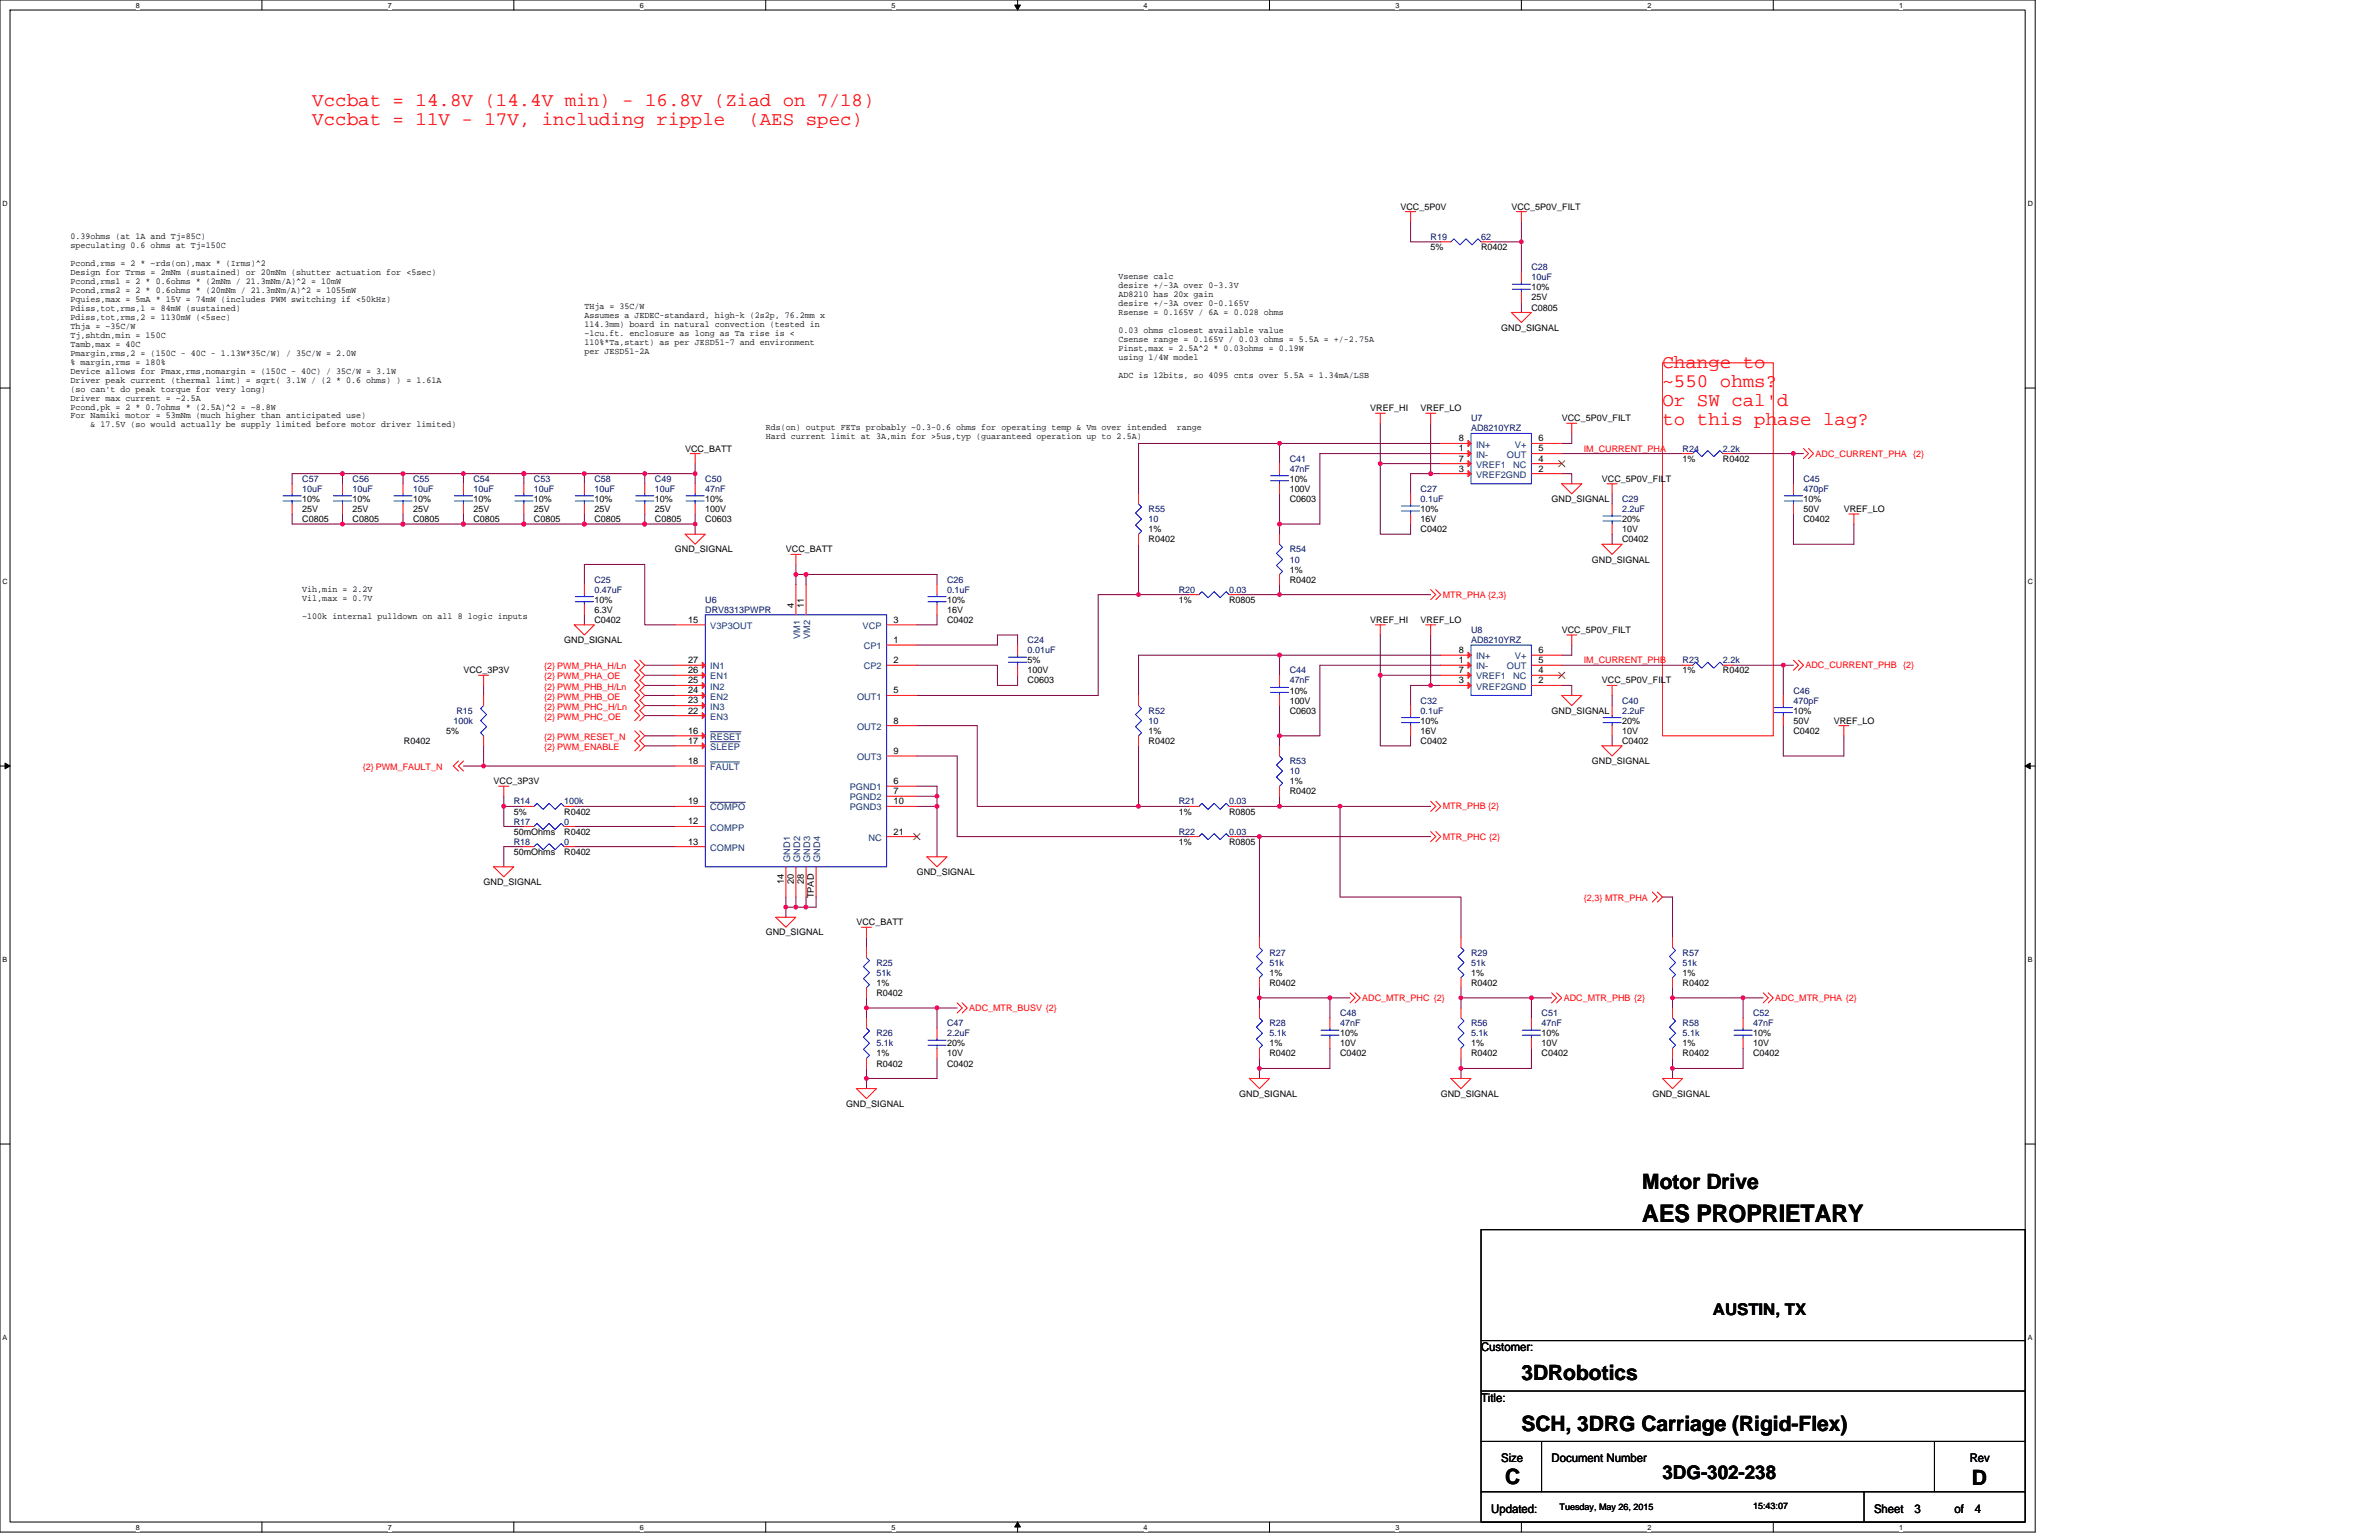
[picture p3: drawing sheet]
<svg xmlns="http://www.w3.org/2000/svg" width="432mm" height="279mm" viewBox="0 0 432 279" stroke-linecap="round" stroke-linejoin="round" font-family="sans-serif">
<defs><g id="words">
<text font-size="4.4" x="298.1" y="221.7">AES PROPRIETARY</text>
<g font-size="3.8">
<text x="298.1" y="215.7">Motor Drive</text>
<text x="276.1" y="250.4">3DRobotics</text>
<text x="276.1" y="259.6">SCH, 3DRG Carriage (Rigid-Flex)</text>
<text x="273.2" y="269.3">C</text>
<text x="357.9" y="269.4">D</text>
</g>
<g font-size="3.5" fill="#f00">
<text x="56.7" y="19.2">Vccbat = 14.8V (14.4V min) - 16.8V (Ziad on 7/18)</text>
<text x="56.7" y="22.7">Vccbat = 11V - 17V, including ripple</text>
<text x="135.8" y="22.7">(AES spec)</text>
<text x="301.8" y="66.8">Change to</text>
<text x="301.8" y="70.3">~550 ohms?</text>
<text x="301.8" y="73.7">Or SW cal'd</text>
<text x="301.8" y="77.2">to this phase lag?</text>
</g>
<text font-size="3.5" x="301.8" y="268.4">3DG-302-238</text>
<text font-size="2.9" x="310.9" y="238.6">AUSTIN, TX</text>
<g font-size="2.2">
<text x="268.8" y="245.2">Customer:</text>
<text x="268.8" y="254.3">Title:</text>
<text x="272.5" y="265.3">Size</text>
<text x="281.6" y="265.3">Document Number</text>
<text x="357.5" y="265.3">Rev</text>
<text x="270.7" y="274.4">Updated:</text>
<text x="340.1" y="274.4">Sheet</text>
<text x="347.5" y="274.4">3</text>
<text x="354.8" y="274.4">of</text>
<text x="358.4" y="274.4">4</text>
</g>
<g font-size="1.7">
<text x="264.8" y="81.9">1</text>
<text x="264.8" y="83.7">7</text>
<text x="264.8" y="80.1">8</text>
<text x="279.2" y="83.7">4</text>
<text x="279.2" y="81.9">5</text>
<text x="279.2" y="80.1">6</text>
<text x="264.8" y="85.6">3</text>
<text x="279.2" y="85.6">2</text>
<text x="124.9" y="113">15</text>
<text x="144.1" y="110.3" transform="rotate(-90 144.1 110.3)">4</text>
<text x="145.9" y="110.3" transform="rotate(-90 145.9 110.3)">11</text>
<text x="162.2" y="113">3</text>
<text x="162.2" y="116.6">1</text>
<text x="264.8" y="118.5">8</text>
<text x="279.2" y="118.5">6</text>
<text x="124.9" y="122.1">26</text>
<text x="124.9" y="125.8">24</text>
<text x="124.9" y="120.3">27</text>
<text x="124.9" y="124">25</text>
<text x="162.2" y="120.3">2</text>
<text x="162.2" y="125.8">5</text>
<text x="264.8" y="120.3">1</text>
<text x="264.8" y="124">3</text>
<text x="264.8" y="122.1">7</text>
<text x="279.2" y="122.1">4</text>
<text x="279.2" y="120.3">5</text>
<text x="279.2" y="124">2</text>
<text x="124.9" y="129.5">22</text>
<text x="124.9" y="127.6">23</text>
<text x="162.2" y="131.3">8</text>
<text x="124.9" y="133.1">16</text>
<text x="124.9" y="134.9">17</text>
<text x="162.2" y="136.8">9</text>
<text x="124.9" y="138.6">18</text>
<text x="162.2" y="142.3">6</text>
<text x="124.9" y="145.9">19</text>
<text x="124.9" y="149.6">12</text>
<text x="162.2" y="144.1">7</text>
<text x="162.2" y="145.9">10</text>
<text x="124.9" y="153.2">13</text>
<text x="162.2" y="151.4">21</text>
<text x="142.3" y="160.4" transform="rotate(-90 142.3 160.4)">14</text>
<text x="144.1" y="160.4" transform="rotate(-90 144.1 160.4)">20</text>
<text x="145.9" y="160.4" transform="rotate(-90 145.9 160.4)">28</text>
<text x="147.7" y="163" transform="rotate(-90 147.7 163)">TPAD</text>
</g>
<g font-size="1.7" fill="#004080">
<text x="267.9" y="83">IN-</text>
<text x="267.9" y="81.2">IN+</text>
<text x="273.5" y="83">OUT</text>
<text x="275" y="81.2">V+</text>
<text x="267.9" y="86.7">VREF2GND</text>
<text x="267.9" y="84.9">VREF1</text>
<text x="274.6" y="84.9">NC</text>
<text x="128.9" y="114.1">V3P3OUT</text>
<text x="145.2" y="115.9" transform="rotate(-90 145.2 115.9)">VM1</text>
<text x="147.1" y="115.9" transform="rotate(-90 147.1 115.9)">VM2</text>
<text x="156.6" y="114.1">VCP</text>
<text x="156.8" y="117.8">CP1</text>
<text x="267.9" y="119.6">IN+</text>
<text x="275" y="119.6">V+</text>
<text x="128.9" y="123.3">EN1</text>
<text x="128.9" y="121.4">IN1</text>
<text x="128.9" y="125.1">IN2</text>
<text x="156.8" y="121.4">CP2</text>
<text x="267.9" y="121.4">IN-</text>
<text x="267.9" y="125.1">VREF2GND</text>
<text x="267.9" y="123.3">VREF1</text>
<text x="273.5" y="121.4">OUT</text>
<text x="274.6" y="123.3">NC</text>
<text x="128.9" y="126.9">EN2</text>
<text x="128.9" y="130.6">EN3</text>
<text x="128.9" y="128.8">IN3</text>
<text x="155.6" y="126.9">OUT1</text>
<text x="128.9" y="134.2">RESET</text>
<text x="128.9" y="136.1">SLEEP</text>
<text x="155.6" y="132.4">OUT2</text>
<text x="155.6" y="137.9">OUT3</text>
<text x="128.9" y="139.7">FAULT</text>
<text x="154.2" y="143.4">PGND1</text>
<text x="128.9" y="147">COMPO</text>
<text x="154.2" y="145.2">PGND2</text>
<text x="154.2" y="147">PGND3</text>
<text x="128.9" y="154.3">COMPN</text>
<text x="128.9" y="150.7">COMPP</text>
<text x="157.6" y="152.5">NC</text>
<text x="143.4" y="156.4" transform="rotate(-90 143.4 156.4)">GND1</text>
<text x="145.2" y="156.4" transform="rotate(-90 145.2 156.4)">GND2</text>
<text x="147.1" y="156.4" transform="rotate(-90 147.1 156.4)">GND3</text>
<text x="148.9" y="156.4" transform="rotate(-90 148.9 156.4)">GND4</text>
</g>
<g font-size="1.6">
<text x="254.2" y="38.1">VCC_5P0V</text>
<text x="274.3" y="38.1">VCC_5P0V_FILT</text>
<text x="12.8" y="43.3">0.39ohms (at 1A and Tj=85C)</text>
<text x="12.8" y="45">speculating 0.6 ohms at Tj=150C</text>
<text x="259.7" y="45.4">5%</text>
<text x="268.8" y="45.4">R0402</text>
<text x="12.8" y="48.2">Pcond,rms = 2 * ~rds(on),max * (Irms)^2</text>
<text x="12.8" y="49.8">Design for Trms = 2mNm (sustained) or 20mNm (shutter actuation for &lt;5sec)</text>
<text x="12.8" y="51.5">Pcond,rms1 = 2 * 0.6ohms * (2mNm / 21.3mNm/A)^2 = 10mW</text>
<text x="12.8" y="53.1">Pcond,rms2 = 2 * 0.6ohms * (20mNm / 21.3mNm/A)^2 = 1055mW</text>
<text x="203" y="50.6">Vsense calc</text>
<text x="203" y="52.3">desire +/-3A over 0-3.3V</text>
<text x="203" y="53.9">AD8210 has 20x gain</text>
<text x="278" y="52.7">10%</text>
<text x="12.8" y="54.7">Pquies,max = 5mA * 15V = 74mW (includes PWM switching if &lt;50kHz)</text>
<text x="12.8" y="56.4">Pdiss,tot,rms,1 = 84mW (sustained)</text>
<text x="12.8" y="58">Pdiss,tot,rms,2 = 1130mW (&lt;5sec)</text>
<text x="12.8" y="59.6">Thja = ~35C/W</text>
<text x="106.1" y="56.1">THja = 35C/W</text>
<text x="106.1" y="57.8">Assumes a JEDEC-standard, high-k (2s2p, 76.2mm x</text>
<text x="106.1" y="59.4">114.3mm) board in natural convection (tested in</text>
<text x="203" y="55.5">desire +/-3A over 0-0.165V</text>
<text x="203" y="57.2">Rsense = 0.165V / 6A = 0.028 ohms</text>
<text x="272.5" y="60">GND_SIGNAL</text>
<text x="278" y="54.5">25V</text>
<text x="278" y="56.3">C0805</text>
<text x="12.8" y="61.3">Tj,shtdn,min = 150C</text>
<text x="12.8" y="62.9">Tamb,max = 40C</text>
<text x="12.8" y="64.5">Pmargin,rms,2 = (150C - 40C - 1.13W*35C/W) / 35C/W = 2.0W</text>
<text x="106.1" y="61">~1cu.ft. enclosure as long as Ta rise is &lt;</text>
<text x="106.1" y="62.7">110%*Ta,start) as per JESD51-7 and environment</text>
<text x="106.1" y="64.3">per JESD51-2A</text>
<text x="203" y="60.4">0.03 ohms closest available value</text>
<text x="203" y="62">Csense range = 0.165V / 0.03 ohms = 5.5A = +/-2.75A</text>
<text x="203" y="63.7">Pinst,max = 2.5A^2 * 0.03ohms = 0.19W</text>
<text x="203" y="65.3">using 1/4W model</text>
<text x="12.8" y="66.1">% margin,rms = 180%</text>
<text x="12.8" y="67.8">Device allows for Pmax,rms,nomargin = (150C - 40C) / 35C/W = 3.1W</text>
<text x="12.8" y="69.4">Driver peak current (thermal limt) = sqrt( 3.1W / (2 * 0.6 ohms) ) = 1.61A</text>
<text x="12.8" y="71">(so can't do peak torque for very long)</text>
<text x="203" y="68.6">ADC is 12bits, so 4095 cnts over 5.5A = 1.34mA/LSB</text>
<text x="12.8" y="72.7">Driver max current = ~2.5A</text>
<text x="12.8" y="74.3">Pcond,pk = 2 * 0.7ohms * (2.5A)^2 = ~8.8W</text>
<text x="12.8" y="75.9">For Namiki motor = 53mNm (much higher than anticipated use)</text>
<text x="16.4" y="77.6">&amp; 17.5V (so would actually be supply limited before motor driver limited)</text>
<text x="248.7" y="74.6">VREF_HI</text>
<text x="257.9" y="74.6">VREF_LO</text>
<text x="283.5" y="76.5">VCC_5P0V_FILT</text>
<text x="124.4" y="81.9">VCC_BATT</text>
<text x="139" y="78.1">Rds(on) output FETs probably ~0.3-0.6 ohms for operating temp &amp; Vm over intended</text>
<text x="139" y="79.7">Hard current limit at 3A,min for &gt;5us,typ (guaranteed operation up to 2.5A)</text>
<text x="213.6" y="78.1">range</text>
<text x="305.4" y="83.8">1%</text>
<text x="312.7" y="83.8">R0402</text>
<text x="234.1" y="89.3">100V</text>
<text x="234.1" y="87.4">10%</text>
<text x="290.8" y="87.4">VCC_5P0V_FILT</text>
<text x="54.9" y="92.9">25V</text>
<text x="54.9" y="94.7">C0805</text>
<text x="54.9" y="91.1">10%</text>
<text x="64" y="92.9">25V</text>
<text x="64" y="94.7">C0805</text>
<text x="64" y="91.1">10%</text>
<text x="75" y="92.9">25V</text>
<text x="75" y="94.7">C0805</text>
<text x="75" y="91.1">10%</text>
<text x="85.9" y="92.9">25V</text>
<text x="85.9" y="94.7">C0805</text>
<text x="85.9" y="91.1">10%</text>
<text x="96.9" y="92.9">25V</text>
<text x="96.9" y="94.7">C0805</text>
<text x="96.9" y="91.1">10%</text>
<text x="107.9" y="92.9">25V</text>
<text x="107.9" y="94.7">C0805</text>
<text x="107.9" y="91.1">10%</text>
<text x="118.9" y="92.9">25V</text>
<text x="118.9" y="94.7">C0805</text>
<text x="118.9" y="91.1">10%</text>
<text x="128" y="92.9">100V</text>
<text x="128" y="94.7">C0603</text>
<text x="128" y="91.1">10%</text>
<text x="234.1" y="91.1">C0603</text>
<text x="257.9" y="94.7">16V</text>
<text x="257.9" y="92.9">10%</text>
<text x="281.6" y="91.1">GND_SIGNAL</text>
<text x="294.4" y="94.7">20%</text>
<text x="327.3" y="92.9">50V</text>
<text x="327.3" y="94.7">C0402</text>
<text x="327.3" y="91.1">10%</text>
<text x="334.7" y="92.9">VREF_LO</text>
<text x="122.5" y="100.2">GND_SIGNAL</text>
<text x="142.6" y="100.2">VCC_BATT</text>
<text x="208.5" y="98.4">R0402</text>
<text x="208.5" y="96.6">1%</text>
<text x="257.9" y="96.6">C0402</text>
<text x="294.4" y="96.6">10V</text>
<text x="294.4" y="98.4">C0402</text>
<text x="54.9" y="107.3">Vih,min = 2.2V</text>
<text x="234.1" y="105.7">R0402</text>
<text x="234.1" y="103.9">1%</text>
<text x="288.9" y="102.1">GND_SIGNAL</text>
<text x="54.9" y="109">Vil,max = 0.7V</text>
<text x="54.9" y="112.2">~100k internal pulldown on all 8 logic inputs</text>
<text x="107.9" y="111.2">6.3V</text>
<text x="107.9" y="113">C0402</text>
<text x="107.9" y="109.4">10%</text>
<text x="171.9" y="111.2">16V</text>
<text x="171.9" y="113">C0402</text>
<text x="171.9" y="109.4">10%</text>
<text x="214" y="109.4">1%</text>
<text x="223.1" y="109.4">R0805</text>
<text x="248.7" y="113">VREF_HI</text>
<text x="257.9" y="113">VREF_LO</text>
<text x="102.4" y="116.7">GND_SIGNAL</text>
<text x="283.5" y="114.9">VCC_5P0V_FILT</text>
<text x="84.1" y="122.2">VCC_3P3V</text>
<text x="186.5" y="122.2">100V</text>
<text x="186.5" y="124">C0603</text>
<text x="186.5" y="120.4">5%</text>
<text x="234.1" y="125.8">10%</text>
<text x="290.8" y="124">VCC_5P0V_FILT</text>
<text x="305.4" y="122.2">1%</text>
<text x="312.7" y="122.2">R0402</text>
<text x="234.1" y="127.7">100V</text>
<text x="234.1" y="129.5">C0603</text>
<text x="257.9" y="131.3">10%</text>
<text x="281.6" y="129.5">GND_SIGNAL</text>
<text x="294.4" y="131.3">20%</text>
<text x="325.5" y="131.3">50V</text>
<text x="325.5" y="129.5">10%</text>
<text x="332.8" y="131.3">VREF_LO</text>
<text x="73.3" y="135">R0402</text>
<text x="81" y="133.1">5%</text>
<text x="208.5" y="135">R0402</text>
<text x="208.5" y="133.1">1%</text>
<text x="257.9" y="133.1">16V</text>
<text x="257.9" y="135">C0402</text>
<text x="294.4" y="133.1">10V</text>
<text x="294.4" y="135">C0402</text>
<text x="325.5" y="133.1">C0402</text>
<text x="89.6" y="142.3">VCC_3P3V</text>
<text x="234.1" y="142.3">1%</text>
<text x="288.9" y="138.6">GND_SIGNAL</text>
<text x="93.3" y="147.8">5%</text>
<text x="102.4" y="147.8">R0402</text>
<text x="214" y="147.8">1%</text>
<text x="223.1" y="147.8">R0805</text>
<text x="234.1" y="144.1">R0402</text>
<text x="93.3" y="151.4">50mOhms</text>
<text x="93.3" y="155.1">50mOhms</text>
<text x="102.4" y="151.4">R0402</text>
<text x="102.4" y="155.1">R0402</text>
<text x="214" y="153.3">1%</text>
<text x="223.1" y="153.3">R0805</text>
<text x="87.8" y="160.6">GND_SIGNAL</text>
<text x="166.4" y="158.7">GND_SIGNAL</text>
<text x="155.4" y="167.9">VCC_BATT</text>
<text x="139" y="169.7">GND_SIGNAL</text>
<text x="159.1" y="178.9">1%</text>
<text x="230.4" y="178.9">R0402</text>
<text x="230.4" y="177">1%</text>
<text x="267" y="178.9">R0402</text>
<text x="267" y="177">1%</text>
<text x="305.4" y="178.9">R0402</text>
<text x="305.4" y="177">1%</text>
<text x="159.1" y="180.7">R0402</text>
<text x="159.1" y="191.7">1%</text>
<text x="171.9" y="191.7">10V</text>
<text x="171.9" y="189.8">20%</text>
<text x="230.4" y="191.7">R0402</text>
<text x="230.4" y="189.8">1%</text>
<text x="243.2" y="189.8">10V</text>
<text x="243.2" y="191.7">C0402</text>
<text x="243.2" y="188">10%</text>
<text x="267" y="191.7">R0402</text>
<text x="267" y="189.8">1%</text>
<text x="279.8" y="189.8">10V</text>
<text x="279.8" y="191.7">C0402</text>
<text x="279.8" y="188">10%</text>
<text x="305.4" y="191.7">R0402</text>
<text x="305.4" y="189.8">1%</text>
<text x="318.2" y="189.8">10V</text>
<text x="318.2" y="191.7">C0402</text>
<text x="318.2" y="188">10%</text>
<text x="159.1" y="193.5">R0402</text>
<text x="171.9" y="193.5">C0402</text>
<text x="153.6" y="200.8">GND_SIGNAL</text>
<text x="224.9" y="199">GND_SIGNAL</text>
<text x="261.5" y="199">GND_SIGNAL</text>
<text x="299.9" y="199">GND_SIGNAL</text>
<text x="283.1" y="274">Tuesday, May 26, 2015</text>
<text x="318.2" y="273.8">15:43:07</text>
</g>
<g font-size="1.6" fill="#000080">
<text x="259.7" y="43.5">R19</text>
<text x="268.8" y="43.5">62</text>
<text x="278" y="49">C28</text>
<text x="278" y="50.8">10uF</text>
<text x="267" y="76.5">U7</text>
<text x="234.1" y="83.8">C41</text>
<text x="267" y="78.3">AD8210YRZ</text>
<text x="305.4" y="81.9">R24</text>
<text x="312.7" y="81.9">2.2k</text>
<text x="54.9" y="87.4">C57</text>
<text x="54.9" y="89.3">10uF</text>
<text x="64" y="87.4">C56</text>
<text x="64" y="89.3">10uF</text>
<text x="75" y="87.4">C55</text>
<text x="75" y="89.3">10uF</text>
<text x="85.9" y="87.4">C54</text>
<text x="85.9" y="89.3">10uF</text>
<text x="96.9" y="87.4">C53</text>
<text x="96.9" y="89.3">10uF</text>
<text x="107.9" y="87.4">C58</text>
<text x="107.9" y="89.3">10uF</text>
<text x="118.9" y="87.4">C49</text>
<text x="118.9" y="89.3">10uF</text>
<text x="128" y="87.4">C50</text>
<text x="128" y="89.3">47nF</text>
<text x="234.1" y="85.6">47nF</text>
<text x="257.9" y="89.3">C27</text>
<text x="327.3" y="87.4">C45</text>
<text x="327.3" y="89.3">470pF</text>
<text x="208.5" y="92.9">R55</text>
<text x="208.5" y="94.7">10</text>
<text x="257.9" y="91.1">0.1uF</text>
<text x="294.4" y="91.1">C29</text>
<text x="294.4" y="92.9">2.2uF</text>
<text x="234.1" y="100.2">R54</text>
<text x="107.9" y="105.7">C25</text>
<text x="107.9" y="107.5">0.47uF</text>
<text x="171.9" y="105.7">C26</text>
<text x="171.9" y="107.5">0.1uF</text>
<text x="214" y="107.5">R20</text>
<text x="223.1" y="107.5">0.03</text>
<text x="234.1" y="102.1">10</text>
<text x="128" y="109.4">U6</text>
<text x="128" y="111.2">DRV8313PWPR</text>
<text x="186.5" y="116.7">C24</text>
<text x="186.5" y="118.5">0.01uF</text>
<text x="267" y="114.9">U8</text>
<text x="267" y="116.7">AD8210YRZ</text>
<text x="234.1" y="122.2">C44</text>
<text x="234.1" y="124">47nF</text>
<text x="305.4" y="120.4">R23</text>
<text x="312.7" y="120.4">2.2k</text>
<text x="325.5" y="125.8">C46</text>
<text x="82.3" y="131.3">100k</text>
<text x="82.8" y="129.5">R15</text>
<text x="208.5" y="129.5">R52</text>
<text x="208.5" y="131.3">10</text>
<text x="257.9" y="127.7">C32</text>
<text x="257.9" y="129.5">0.1uF</text>
<text x="294.4" y="127.7">C40</text>
<text x="294.4" y="129.5">2.2uF</text>
<text x="325.5" y="127.7">470pF</text>
<text x="234.1" y="138.6">R53</text>
<text x="234.1" y="140.5">10</text>
<text x="93.3" y="149.6">R17</text>
<text x="93.3" y="145.9">R14</text>
<text x="102.4" y="149.6">0</text>
<text x="102.4" y="145.9">100k</text>
<text x="214" y="145.9">R21</text>
<text x="223.1" y="145.9">0.03</text>
<text x="93.3" y="153.3">R18</text>
<text x="102.4" y="153.3">0</text>
<text x="214" y="151.4">R22</text>
<text x="223.1" y="151.4">0.03</text>
<text x="230.4" y="173.4">R27</text>
<text x="267" y="173.4">R29</text>
<text x="305.4" y="173.4">R57</text>
<text x="159.1" y="175.2">R25</text>
<text x="159.1" y="177">51k</text>
<text x="230.4" y="175.2">51k</text>
<text x="267" y="175.2">51k</text>
<text x="305.4" y="175.2">51k</text>
<text x="243.2" y="184.4">C48</text>
<text x="279.8" y="184.4">C51</text>
<text x="318.2" y="184.4">C52</text>
<text x="159.1" y="188">R26</text>
<text x="159.1" y="189.8">5.1k</text>
<text x="171.9" y="186.2">C47</text>
<text x="171.9" y="188">2.2uF</text>
<text x="230.4" y="186.2">R28</text>
<text x="230.4" y="188">5.1k</text>
<text x="243.2" y="186.2">47nF</text>
<text x="267" y="186.2">R56</text>
<text x="267" y="188">5.1k</text>
<text x="279.8" y="186.2">47nF</text>
<text x="305.4" y="186.2">R58</text>
<text x="305.4" y="188">5.1k</text>
<text x="318.2" y="186.2">47nF</text>
</g>
<g font-size="1.6" fill="#f00">
<text x="287.5" y="81.9">IM_CURRENT_PHA</text>
<text x="329.5" y="82.8">ADC_CURRENT_PHA</text>
<text x="347.3" y="82.8">{2}</text>
<text x="261.9" y="108.5">MTR_PHA {2,3}</text>
<text x="98.7" y="121.4">{2} PWM_PHA_H/Ln</text>
<text x="98.7" y="123.3">{2} PWM_PHA_OE</text>
<text x="98.7" y="125.1">{2} PWM_PHB_H/Ln</text>
<text x="287.5" y="120.3">IM_CURRENT_PHB</text>
<text x="327.7" y="121.3">ADC_CURRENT_PHB</text>
<text x="345.5" y="121.3">{2}</text>
<text x="98.7" y="126.9">{2} PWM_PHB_OE</text>
<text x="98.7" y="128.8">{2} PWM_PHC_H/Ln</text>
<text x="98.7" y="130.6">{2} PWM_PHC_OE</text>
<text x="98.7" y="134.2">{2} PWM_RESET_N</text>
<text x="98.7" y="136.1">{2} PWM_ENABLE</text>
<text x="65.8" y="139.7">{2} PWM_FAULT_N</text>
<text x="261.9" y="146.9">MTR_PHB {2}</text>
<text x="261.9" y="152.4">MTR_PHC {2}</text>
<text x="287.5" y="163.5">{2,3} MTR_PHA</text>
<text x="175.9" y="183.4">ADC_MTR_BUSV {2}</text>
<text x="247.2" y="181.6">ADC_MTR_PHC {2}</text>
<text x="283.8" y="181.6">ADC_MTR_PHB {2}</text>
<text x="322.2" y="181.6">ADC_MTR_PHA {2}</text>
</g>
<g font-size="1.3">
<text x="24.7" y="1.4">8</text>
<text x="70.4" y="1.4">7</text>
<text x="116.1" y="1.4">6</text>
<text x="161.8" y="1.4">5</text>
<text x="207.6" y="1.4">4</text>
<text x="253.3" y="1.4">3</text>
<text x="299" y="1.4">2</text>
<text x="344.7" y="1.4">1</text>
<text x=".5" y="37.3">D</text>
<text x="368" y="37.3">D</text>
<text x=".5" y="105.9">C</text>
<text x="368" y="105.9">C</text>
<text x=".5" y="174.5">B</text>
<text x="368" y="174.5">B</text>
<text x=".5" y="243">A</text>
<text x="368" y="243">A</text>
<text x="24.7" y="277.5">8</text>
<text x="70.4" y="277.5">7</text>
<text x="116.1" y="277.5">6</text>
<text x="161.8" y="277.5">5</text>
<text x="207.6" y="277.5">4</text>
<text x="253.3" y="277.5">3</text>
<text x="299" y="277.5">2</text>
<text x="344.7" y="277.5">1</text>
</g>
</g></defs>
<path d="M0 0h369.4v278h-369.4zM1.8 1.8h365.8v274.3h-365.8z" fill="none" stroke="#000" stroke-width=".18"/>
<g fill="#fff">
<path d="M24.7 .2h.7v1.5h-.7z"/>
<path d="M24.7 276.3h.7v1.5h-.7z"/>
</g>
<path d="M47.5 0v1.8M47.5 276.1v1.9" fill="none" stroke="#000" stroke-width=".18"/>
<g fill="#fff">
<path d="M70.4 .2h.7v1.5h-.7z"/>
<path d="M70.4 276.3h.7v1.5h-.7z"/>
</g>
<path d="M93.3 0v1.8M93.3 276.1v1.9" fill="none" stroke="#000" stroke-width=".18"/>
<g fill="#fff">
<path d="M116.1 .2h.7v1.5h-.7z"/>
<path d="M116.1 276.3h.7v1.5h-.7z"/>
</g>
<path d="M139 0v1.8M139 276.1v1.9" fill="none" stroke="#000" stroke-width=".18"/>
<g fill="#fff">
<path d="M161.8 .2h.8v1.5h-.8z"/>
<path d="M161.8 276.3h.8v1.5h-.8z"/>
</g>
<path d="M184.7 0v1.8M184.7 276.1v1.9" fill="none" stroke="#000" stroke-width=".18"/>
<path d="M184.2 .9h1l-.5 .9zM184.7 276.1l.5 1h-1z" fill="#000" stroke="#000" stroke-width=".18"/>
<g fill="#fff">
<path d="M207.6 .2h.7v1.5h-.7z"/>
<path d="M207.6 276.3h.7v1.5h-.7z"/>
</g>
<path d="M230.4 0v1.8M230.4 276.1v1.9" fill="none" stroke="#000" stroke-width=".18"/>
<g fill="#fff">
<path d="M253.3 .2h.7v1.5h-.7z"/>
<path d="M253.3 276.3h.7v1.5h-.7z"/>
</g>
<path d="M276.1 0v1.8M276.1 276.1v1.9" fill="none" stroke="#000" stroke-width=".18"/>
<g fill="#fff">
<path d="M299 .2h.7v1.5h-.7z"/>
<path d="M299 276.3h.7v1.5h-.7z"/>
</g>
<path d="M321.9 0v1.8M321.9 276.1v1.9" fill="none" stroke="#000" stroke-width=".18"/>
<g fill="#fff">
<path d="M344.7 .2h.7v1.5h-.7z"/>
<path d="M344.7 276.3h.7v1.5h-.7z"/>
<path d="M.5 36.1h.9v1.5h-.9z"/>
<path d="M368 36.1h1v1.5h-1z"/>
<path d="M.5 104.7h.9v1.5h-.9z"/>
<path d="M368 104.7h1v1.5h-1z"/>
</g>
<path d="M0 70.4h1.8M367.6 70.4h1.8" fill="none" stroke="#000" stroke-width=".18"/>
<g fill="#fff">
<path d="M.5 173.3h.8v1.4h-.8z"/>
<path d="M368 173.3h.9v1.4h-.9z"/>
</g>
<path d="M0 139h1.8M367.6 139h1.8" fill="none" stroke="#000" stroke-width=".18"/>
<path d="M.9 138.5l.9 .5-.9 .5zM367.6 139l.9-.5v1z" fill="#000" stroke="#000" stroke-width=".18"/>
<g fill="#fff">
<path d="M.5 241.9h.8v1.4h-.8z"/>
<path d="M368 241.9h.9v1.4h-.9z"/>
</g>
<path d="M0 207.6h1.8M367.6 207.6h1.8M268.8 223.1h98.8v53h-98.8zM268.8 252.4h98.8M268.8 243.2h98.8M268.8 261.5h98.8M268.8 270.7h98.8M279.8 261.5v9.2M338.3 270.7v5.4M351.1 261.5v9.2" fill="none" stroke="#000" stroke-width=".18"/>
<g fill="none" stroke="#f00" stroke-width=".18">
<path d="M255.1 38.4h1.8M256 38.4v1.8M275.2 38.4h1.9M276.1 38.4v1.8M261.5 43.9h1.8M268.8 43.9h1.9M274.3 56.7h3.7l-1.9 1.8zM276.1 49.4v1.8M276.1 53v1.9M249.6 75h1.9M250.5 75v1.8M258.8 75h1.8"/>
<path d="M259.7 75v1.8M284.4 76.8h1.8M285.3 76.8v1.8M301.8 65.8h20.1v67.7h-20.1zM53 87.8v1.8M53 91.4v1.9M62.2 87.8v1.8M62.2 91.4v1.9M73.2 87.8v1.8M73.2 91.4v1.9M84.1 87.8v1.8M84.1 91.4v1.9"/>
<path d="M95.1 87.8v1.8M95.1 91.4v1.9M106.1 87.8v1.8M106.1 91.4v1.9M117 87.8v1.8M117 91.4v1.9M124.4 96.9h3.6l-1.8 1.8zM125.3 82.3h1.8M126.2 82.3v1.8M126.2 87.8v1.8M126.2 91.4v1.9M206.7 89.6v1.8"/>
<path d="M206.7 96.9v1.8M232.2 84.1v1.8M232.2 87.8v1.8M232.2 96.9v1.8M256 89.6v1.8M256 93.3v1.8M261.5 82.3h5.5M261.5 85.9h5.5M261.5 84.1h5.5M261.5 80.5h5.5M278 85.9h5.5M278 84.1h5.5"/>
<path d="M278 82.3h5.5M278 80.5h5.5M283.5 87.8h3.6l-1.8 1.8zM290.8 98.7h3.6l-1.8 1.9zM291.7 87.8h1.8M292.6 87.8v1.8M292.6 91.4v1.9M292.6 95.1v1.8M305.4 82.3h1.8M312.7 82.3h1.8M325.5 87.8v1.8M325.5 91.4v1.9"/>
<path d="M327.3 81.4l1 .9-1 .9M328.3 81.4l.9 .9-.9 .9M335.6 93.3h1.8M336.5 93.3v1.8M104.2 113.4h3.7l-1.8 1.8zM106.1 106.1v1.8M106.1 109.7v1.8M115.2 119.8l.9 .9-.9 .9 .9 .9-.9 .9 .9 1-.9 .9 .9 .9-.9 .9 .9 .9-.9 .9 .9 .9-.9 .9M116.1 119.8l.9 .9-.9 .9 .9 .9-.9 .9 .9 1-.9 .9 .9 .9-.9 .9 .9 .9-.9 .9 .9 .9-.9 .9M122.5 113.4h5.5M143.6 100.6h1.8M144.5 100.6v1.8"/>
<path d="M144.5 106.1v5.4M146.3 106.1v5.4M160.9 117h5.5M160.9 113.4h5.5M170.1 106.1v1.8M170.1 109.7v1.8M184.7 117v1.9M215.8 107.9h1.8M223.1 107.9h1.8M232.2 104.2v1.9M249.6 113.4h1.9M250.5 113.4v1.8"/>
<path d="M258.8 113.4h1.8M259.7 107l.9 .9-.9 .9M259.7 113.4v1.8M260.6 107l.9 .9-.9 .9M261.5 118.9h5.5M278 118.9h5.5M284.4 115.2h1.8M285.3 115.2v1.8M325.5 119.8l.9 .9-.9 .9M326.4 119.8l.9 .9-.9 .9M83.2 138.1l-.9 .9 .9 .9M84.1 138.1l-.9 .9 .9 .9"/>
<path d="M86.9 122.5h1.8M87.8 122.5v1.9M87.8 126.2v1.8M87.8 133.5v1.8M115.2 132.6l.9 .9-.9 .9 .9 .9-.9 .9M116.1 132.6l.9 .9-.9 .9 .9 .9-.9 .9M122.5 122.5h5.5M122.5 126.2h5.5M122.5 129.8h5.5M122.5 120.7h5.5M122.5 124.4h5.5M122.5 128h5.5"/>
<path d="M122.5 133.5h5.5M122.5 135.3h5.5M122.5 139h5.5M160.9 120.7h5.5M160.9 126.2h5.5M160.9 131.7h5.5M160.9 137.2h5.5M184.7 120.7v1.8M206.7 126.2v1.8M206.7 133.5v1.8M232.2 135.3v1.9M232.2 122.5v1.9"/>
<path d="M232.2 126.2v1.8M256 128v1.8M256 131.7v1.8M261.5 120.7h5.5M261.5 124.4h5.5M261.5 122.5h5.5M278 124.4h5.5M278 122.5h5.5M278 120.7h5.5M283.5 126.2h3.6l-1.8 1.8zM290.8 135.3h3.6l-1.8 1.9zM291.7 124.4h1.8"/>
<path d="M292.6 124.4v1.8M292.6 128v1.8M292.6 131.7v1.8M305.4 120.7h1.8M312.7 120.7h1.8M323.7 126.2v1.8M323.7 129.8v1.9M333.8 131.7h1.8M334.7 131.7v1.8M89.6 157.3h3.7l-1.9 1.8zM90.5 142.6h1.9M91.4 142.6v1.9"/>
<path d="M95.1 149.9h1.8M95.1 146.3h1.8M95.1 153.6h1.8M102.4 149.9h1.8M102.4 146.3h1.8M102.4 153.6h1.8M122.5 153.6h5.5M122.5 149.9h5.5M122.5 146.3h5.5M142.6 157.3v5.5M144.5 157.3v5.5M146.3 157.3v5.5"/>
<path d="M148.1 157.3v5.5M160.9 142.6h5.5M160.9 144.5h5.5M160.9 146.3h5.5M160.9 151.8h5.5M168.2 155.4h3.7l-1.8 1.9zM215.8 151.8h1.8M215.8 146.3h1.8M223.1 151.8h1.8M223.1 146.3h1.8M232.2 142.6v1.9M259.7 145.4l.9 .9-.9 .9"/>
<path d="M259.7 150.9l.9 .9-.9 .9M260.6 145.4l.9 .9-.9 .9M260.6 150.9l.9 .9-.9 .9M140.8 166.4h3.7l-1.9 1.8zM156.4 168.2h1.8M157.3 168.2v1.9M157.3 171.9v1.8M157.3 179.2v1.8M228.6 170.1v1.8M228.6 177.4v1.8M265.2 170.1v1.8M265.2 177.4v1.8"/>
<path d="M299.9 161.8l.9 1-.9 .9M300.8 161.8l1 1-1 .9M303.6 170.1v1.8M303.6 177.4v1.8M155.4 197.5h3.7l-1.8 1.8zM157.3 184.7v1.8M157.3 192v1.8M170.1 186.5v1.9M170.1 190.2v1.8M173.7 181.9l.9 1-.9 .9M174.6 181.9l1 1-1 .9M226.8 195.7h3.6l-1.8 1.8z"/>
<path d="M228.6 182.9v1.8M228.6 190.2v1.8M241.4 184.7v1.8M241.4 188.4v1.8M245 180.1l1 .9-1 .9M246 180.1l.9 .9-.9 .9M263.3 195.7h3.7l-1.8 1.8zM265.2 182.9v1.8M265.2 190.2v1.8M278 184.7v1.8M278 188.4v1.8M281.6 180.1l.9 .9-.9 .9"/>
<path d="M282.5 180.1l1 .9-1 .9M301.8 195.7h3.6l-1.8 1.8zM303.6 182.9v1.8M303.6 190.2v1.8M316.4 184.7v1.8M316.4 188.4v1.8M320 180.1l1 .9-1 .9M321 180.1l.9 .9-.9 .9"/>
</g>
<g fill="none" stroke="#800040" stroke-width=".18">
<path d="M256 40.2v3.7h5.5M270.7 43.9h5.4v5.5M276.1 54.9v1.8M276.1 40.2v3.7M250.5 76.8v7.3M259.7 76.8v9.1M285.3 78.6v1.9h-1.8M53 93.3v1.8h9.2M62.2 93.3v1.8M62.2 85.9v1.9M62.2 85.9h11M62.2 95.1h11"/>
<path d="M62.2 85.9h-9.2v1.9M73.2 85.9v1.9M73.2 93.3v1.8M73.2 85.9h10.9M73.2 95.1h10.9M84.1 95.1h11M84.1 85.9v1.9M84.1 93.3v1.8M84.1 85.9h11M95.1 95.1h11M95.1 85.9v1.9M95.1 93.3v1.8"/>
<path d="M95.1 85.9h11M106.1 95.1h10.9M106.1 85.9h10.9M106.1 85.9v1.9M106.1 93.3v1.8M117 85.9v1.9M117 93.3v1.8M117 95.1h9.2M117 85.9h9.2M126.2 95.1v1.8M126.2 85.9v1.9M126.2 84.1v1.8"/>
<path d="M126.2 93.3v1.8M206.7 98.7v9.2M232.2 89.6v5.5M232.2 80.5h29.3M232.2 84.1v-3.6h-25.5v9.1M232.2 95.1v1.8M250.5 84.1h11M250.5 84.1v12.8h5.5v-1.8M259.7 85.9h1.8M259.7 85.9h-3.7v3.7M261.5 82.3h-21.9v12.8h-7.4M283.5 85.9h1.8v1.9"/>
<path d="M283.5 82.3h21.9M292.6 96.9v1.8M292.6 89.6v1.8M314.5 82.3h11M325.5 82.3v5.5M325.5 93.3v5.4h11v-3.6M325.5 82.3h1.8M106.1 111.5v1.9M106.1 106.1v-3.7h10.9v11h5.5M144.5 102.4v1.8M144.5 104.2v1.9M144.5 104.2h1.8v1.9"/>
<path d="M146.3 104.2h23.8v1.9M166.4 117h14.6v-1.8h3.7v1.8M170.1 111.5v1.9h-3.7M206.7 107.9h9.1M206.7 107.9h-7.4v18.3h-32.9M232.2 118.9h29.3M232.2 106.1v1.8h-7.3M232.2 107.9h27.5M250.5 115.2v7.3M259.7 115.2v9.2M285.3 117v1.9h-1.8M84.1 139h3.7"/>
<path d="M87.8 139h34.7M87.8 124.4v1.8M87.8 135.3v3.7M117 129.8h5.5M117 128h5.5M117 126.2h5.5M117 124.4h5.5M117 122.5h5.5M117 120.7h5.5M117 133.5h5.5M117 135.3h5.5M166.4 131.7h11v14.6h29.3v-11"/>
<path d="M166.4 120.7h14.6v3.7h3.7v-1.9M166.4 137.2h7.3v14.6h42.1M232.2 122.5v-3.6h-25.5v7.3M232.2 133.5v1.8M250.5 122.5h11M250.5 122.5v12.8h5.5v-1.8M259.7 124.4h1.8M259.7 124.4h-3.7v3.6M261.5 120.7h-21.9v12.8h-7.4v-5.5M283.5 124.4h1.8v1.8M283.5 120.7h21.9M292.6 133.5v1.8"/>
<path d="M292.6 126.2v1.8M314.5 120.7h9.2M323.7 120.7h1.8M323.7 120.7v5.5M323.7 131.7v5.5h11v-3.7M91.4 146.3h3.7M91.4 146.3v3.6h3.7M91.4 144.5v1.8M95.1 153.6h-3.7v3.7M104.2 146.3h18.3M104.2 149.9h18.3M104.2 153.6h18.3"/>
<path d="M166.4 142.6h3.7v1.9M166.4 144.5h3.7M166.4 146.3h3.7M170.1 144.5v1.8M170.1 146.3v9.1M206.7 146.3h9.1M224.9 151.8h3.7v18.3M228.6 151.8h31.1M232.2 144.5v1.8h-7.3M232.2 146.3h11M243.2 146.3h16.5M243.2 146.3v16.5h22v7.3"/>
<path d="M142.6 162.8v1.8M142.6 164.6v1.8M142.6 164.6h1.9M144.5 162.8v1.8M144.5 164.6h1.8M146.3 162.8v1.8M148.1 162.8v1.8h-1.8M157.3 170.1v1.8M228.6 179.2v1.8M265.2 179.2v1.8M301.8 162.8h1.8v7.3M303.6 179.2v3.7"/>
<path d="M157.3 182.9h12.8v3.6M157.3 181v1.9M157.3 195.7v1.8M157.3 182.9v1.8M157.3 193.8v1.9M170.1 192v3.7h-12.8M170.1 182.9h3.6M228.6 181h12.8v3.7M228.6 181v1.9M228.6 192v1.8M228.6 193.8v1.9M241.4 190.2v3.6h-12.8"/>
<path d="M241.4 181h3.6M265.2 181h12.8M265.2 181v1.9M265.2 192v1.8M265.2 193.8v1.9M278 190.2v3.6h-12.8M278 181v3.7M278 181h3.6M303.6 181h12.8v3.7M303.6 192v1.8M303.6 193.8v1.9M316.4 190.2v3.6h-12.8"/>
<path d="M316.4 181h3.6"/>
</g>
<g fill="#f0f" stroke="#f0f" stroke-width=".18">
<circle cx="146.3" cy="164.6" r=".36"/>
<circle cx="144.4" cy="164.6" r=".36"/>
<circle cx="142.6" cy="164.6" r=".36"/>
<circle cx="146.3" cy="104.2" r=".36"/>
<circle cx="144.4" cy="104.2" r=".36"/>
<circle cx="87.8" cy="139" r=".35"/>
<circle cx="170.1" cy="144.4" r=".35"/>
<circle cx="170.1" cy="146.3" r=".36"/>
<circle cx="91.4" cy="146.3" r=".36"/>
<circle cx="206.6" cy="107.9" r=".35"/>
<circle cx="259.7" cy="85.9" r=".36"/>
<circle cx="250.5" cy="84.1" r=".36"/>
<circle cx="276.1" cy="43.9" r=".35"/>
<circle cx="259.7" cy="124.3" r=".36"/>
<circle cx="250.5" cy="122.5" r=".36"/>
<circle cx="232.2" cy="107.9" r=".36"/>
<circle cx="232.2" cy="146.3" r=".36"/>
<circle cx="228.6" cy="151.8" r=".36"/>
<circle cx="232.2" cy="80.4" r=".36"/>
<circle cx="232.2" cy="95.1" r=".36"/>
<circle cx="232.2" cy="133.5" r=".36"/>
<circle cx="232.2" cy="118.8" r=".36"/>
<circle cx="325.5" cy="82.3" r=".36"/>
<circle cx="323.7" cy="120.7" r=".36"/>
<circle cx="170.1" cy="182.9" r=".36"/>
<circle cx="157.2" cy="182.9" r=".36"/>
<circle cx="157.2" cy="195.7" r=".36"/>
<circle cx="241.4" cy="181" r=".36"/>
<circle cx="228.6" cy="181" r=".36"/>
<circle cx="228.6" cy="193.8" r=".36"/>
<circle cx="95.1" cy="85.9" r=".36"/>
<circle cx="117" cy="95.1" r=".36"/>
<circle cx="106" cy="95.1" r=".36"/>
<circle cx="126.2" cy="95.1" r=".36"/>
<circle cx="206.6" cy="146.3" r=".36"/>
<circle cx="278" cy="181" r=".36"/>
<circle cx="265.2" cy="193.8" r=".36"/>
<circle cx="265.2" cy="181" r=".36"/>
<circle cx="243.2" cy="146.3" r=".36"/>
<circle cx="316.4" cy="181" r=".35"/>
<circle cx="303.6" cy="193.8" r=".35"/>
<circle cx="303.6" cy="181" r=".35"/>
<circle cx="84.1" cy="85.9" r=".36"/>
<circle cx="62.1" cy="85.9" r=".36"/>
<circle cx="73.1" cy="85.9" r=".36"/>
<circle cx="95.1" cy="95.1" r=".36"/>
<circle cx="84.1" cy="95.1" r=".36"/>
<circle cx="73.1" cy="95.1" r=".36"/>
<circle cx="62.1" cy="95.1" r=".36"/>
<circle cx="106" cy="85.9" r=".36"/>
<circle cx="126.2" cy="85.9" r=".36"/>
<circle cx="117" cy="85.9" r=".36"/>
</g>
<g fill="none" stroke="#00f" stroke-width=".18">
<path d="M263.3 43.9l.6-.6 1.1 1.1 1.1-1.1 1.1 1.1 1.1-1.1 .5 .6M274.5 52.5h3.3M274.5 51.6h3.3M276.1 51.2v.4M276.1 52.5v.5M267 78.6h11v9.2h-11zM51.4 90.9h3.3M51.4 90h3.3M53 89.6v.4M53 90.9v.5M60.5 90.9h3.3M60.5 90h3.3"/>
<path d="M62.2 89.6v.4M62.2 90.9v.5M71.5 90.9h3.3M71.5 90h3.3M73.2 89.6v.4M73.2 90.9v.5M82.5 90.9h3.3M82.5 90h3.3M84.1 89.6v.4M84.1 90.9v.5M93.5 90.9h3.2M93.5 90h3.2"/>
<path d="M95.1 89.6v.4M95.1 90.9v.5M104.4 90.9h3.3M104.4 90h3.3M106.1 89.6v.4M106.1 90.9v.5M115.4 90.9h3.3M115.4 90h3.3M117 89.6v.4M117 90.9v.5M124.5 90.9h3.3M124.5 90h3.3"/>
<path d="M126.2 89.6v.4M126.2 90.9v.5M206.7 91.4l.5 .6-1.1 1.1 1.1 1.1-1.1 1.1 1.1 1.1-.5 .5M230.6 87.2h3.3M230.6 86.3h3.3M232.2 85.9v.4M232.2 87.2v.6M232.2 98.7l.6 .6-1.1 1.1 1.1 1.1-1.1 1.1 1.1 1.1-.6 .5M254.4 92.7h3.3M254.4 91.8h3.3M256 91.4v.4M256 92.7v.6"/>
<path d="M291 94.5h3.2M291 93.6h3.2M292.6 93.3v.3M292.6 94.5v.6M307.2 82.3l.6-.6 1.1 1.1 1.1-1.1 1.1 1.1 1.1-1.1 .5 .6M323.9 90.9h3.3M323.9 90h3.3M325.5 89.6v.4M325.5 90.9v.5M104.4 109.2h3.3M104.4 108.2h3.3M106.1 107.9v.3"/>
<path d="M106.1 109.2v.5M128 111.5h32.9v45.8h-32.9zM168.4 109.2h3.3M168.4 108.2h3.3M170.1 107.9v.3M170.1 109.2v.5M183 119.2h3.4M184.7 118.9v.3M217.6 107.9l.6-.6 1.1 1.1 1.1-1.1 1.1 1.1 1-1.1 .6 .6M267 117h11v9.2h-11zM87.8 128l-.6 .6 1.1 1-1.1 1.1 1.1 1.1-1.1 1.1 .6 .6M183 120.1h3.4"/>
<path d="M184.7 120.1v.6M206.7 128l.5 .6-1.1 1 1.1 1.1-1.1 1.1 1.1 1.1-.5 .6M230.6 125.6h3.3M230.6 124.7h3.3M232.2 137.2l.6 .5-1.1 1.1 1.1 1.1-1.1 1.1 1.1 1.1-.6 .5M232.2 124.4v.3M232.2 125.6v.6M254.4 131.1h3.3M254.4 130.2h3.3M256 129.8v.4M256 131.1v.6M291 131.1h3.2"/>
<path d="M291 130.2h3.2M292.6 129.8v.4M292.6 131.1v.6M307.2 120.7l.6-.6 1.1 1.1 1.1-1.1 1.1 1.1 1.1-1.1 .5 .6M322.1 129.3h3.2M322.1 128.4h3.2M323.7 128v.4M323.7 129.3v.5M96.9 149.9l.6-.5 1.1 1.1 1.1-1.1 1.1 1.1 1.1-1.1 .5 .5M96.9 146.3l.6-.5 1.1 1.1 1.1-1.1 1.1 1.1 1.1-1.1 .5 .5M96.9 153.6l.6-.5 1.1 1.1 1.1-1.1 1.1 1.1 1.1-1.1 .5 .5M217.6 151.8l.6-.6 1.1 1.1 1.1-1.1 1.1 1.1 1-1.1 .6 .6"/>
<path d="M217.6 146.3l.6-.5 1.1 1.1 1.1-1.1 1.1 1.1 1-1.1 .6 .5M157.3 173.7l.5 .6-1.1 1.1 1.1 1.1-1.1 1.1 1.1 1.1-.5 .5M228.6 171.9l.6 .5-1.2 1.1 1.2 1.1-1.2 1.1 1.2 1.1-.6 .6M265.2 171.9l.5 .5-1.1 1.1 1.1 1.1-1.1 1.1 1.1 1.1-.5 .6M303.6 171.9l.5 .5-1.1 1.1 1.1 1.1-1.1 1.1 1.1 1.1-.5 .6M157.3 186.5l.5 .6-1.1 1.1 1.1 1.1-1.1 1.1 1.1 1.1-.5 .5M168.4 189.6h3.3M168.4 188.7h3.3M170.1 188.4v.3M170.1 189.6v.6M228.6 184.7l.6 .6-1.2 1.1 1.2 1.1-1.2 1 1.2 1.1-.6 .6M239.8 187.8h3.2"/>
<path d="M239.8 186.9h3.2M241.4 186.5v.4M241.4 187.8v.6M265.2 184.7l.5 .6-1.1 1.1 1.1 1.1-1.1 1 1.1 1.1-.5 .6M276.3 187.8h3.3M276.3 186.9h3.3M278 186.5v.4M278 187.8v.6M303.6 184.7l.5 .6-1.1 1.1 1.1 1.1-1.1 1 1.1 1.1-.5 .6M314.7 187.8h3.3M314.7 186.9h3.3M316.4 186.5v.4"/>
<path d="M316.4 187.8v.6"/>
</g>
<g fill="#f00" stroke="#f00" stroke-width=".18">
<path d="M266.4 120.1l.6 .6-.6 .5z"/>
<path d="M266.4 123.8l.6 .6-.6 .5z"/>
<path d="M266.4 122l.6 .5-.6 .6z"/>
<path d="M266.4 118.3l.6 .6-.6 .5z"/>
<path d="M266.4 81.7l.6 .6-.6 .5z"/>
<path d="M266.4 85.4l.6 .5-.6 .6z"/>
<path d="M266.4 83.6l.6 .5-.6 .6z"/>
<path d="M266.4 79.9l.6 .6-.6 .5z"/>
<path d="M127.5 122l.5 .5-.5 .6z"/>
<path d="M127.5 125.6l.5 .6-.5 .5z"/>
<path d="M127.5 129.3l.5 .5-.5 .6z"/>
<path d="M127.5 120.1l.5 .6-.5 .5z"/>
<path d="M127.5 123.8l.5 .6-.5 .5z"/>
<path d="M127.5 127.5l.5 .5-.5 .6z"/>
<path d="M127.5 132.9l.5 .6-.5 .5z"/>
<path d="M127.5 134.8l.5 .5-.5 .6z"/>
</g>
<path d="M282.9 83.6l1.1 1.1M284 83.6l-1.1 1.1M282.9 122l1.1 1.1M284 122l-1.1 1.1M165.9 151.2l1.1 1.2M167 151.2l-1.2 1.2" fill="none" stroke="#804000" stroke-width=".18"/>
<path d="M128.9 132.8h5.6M128.9 134.6h5.4M128.9 138.2h5.3M128.9 145.6h6.4" fill="none" stroke="#004080" stroke-width=".18"/>
<use href="#words"/>
</svg>
